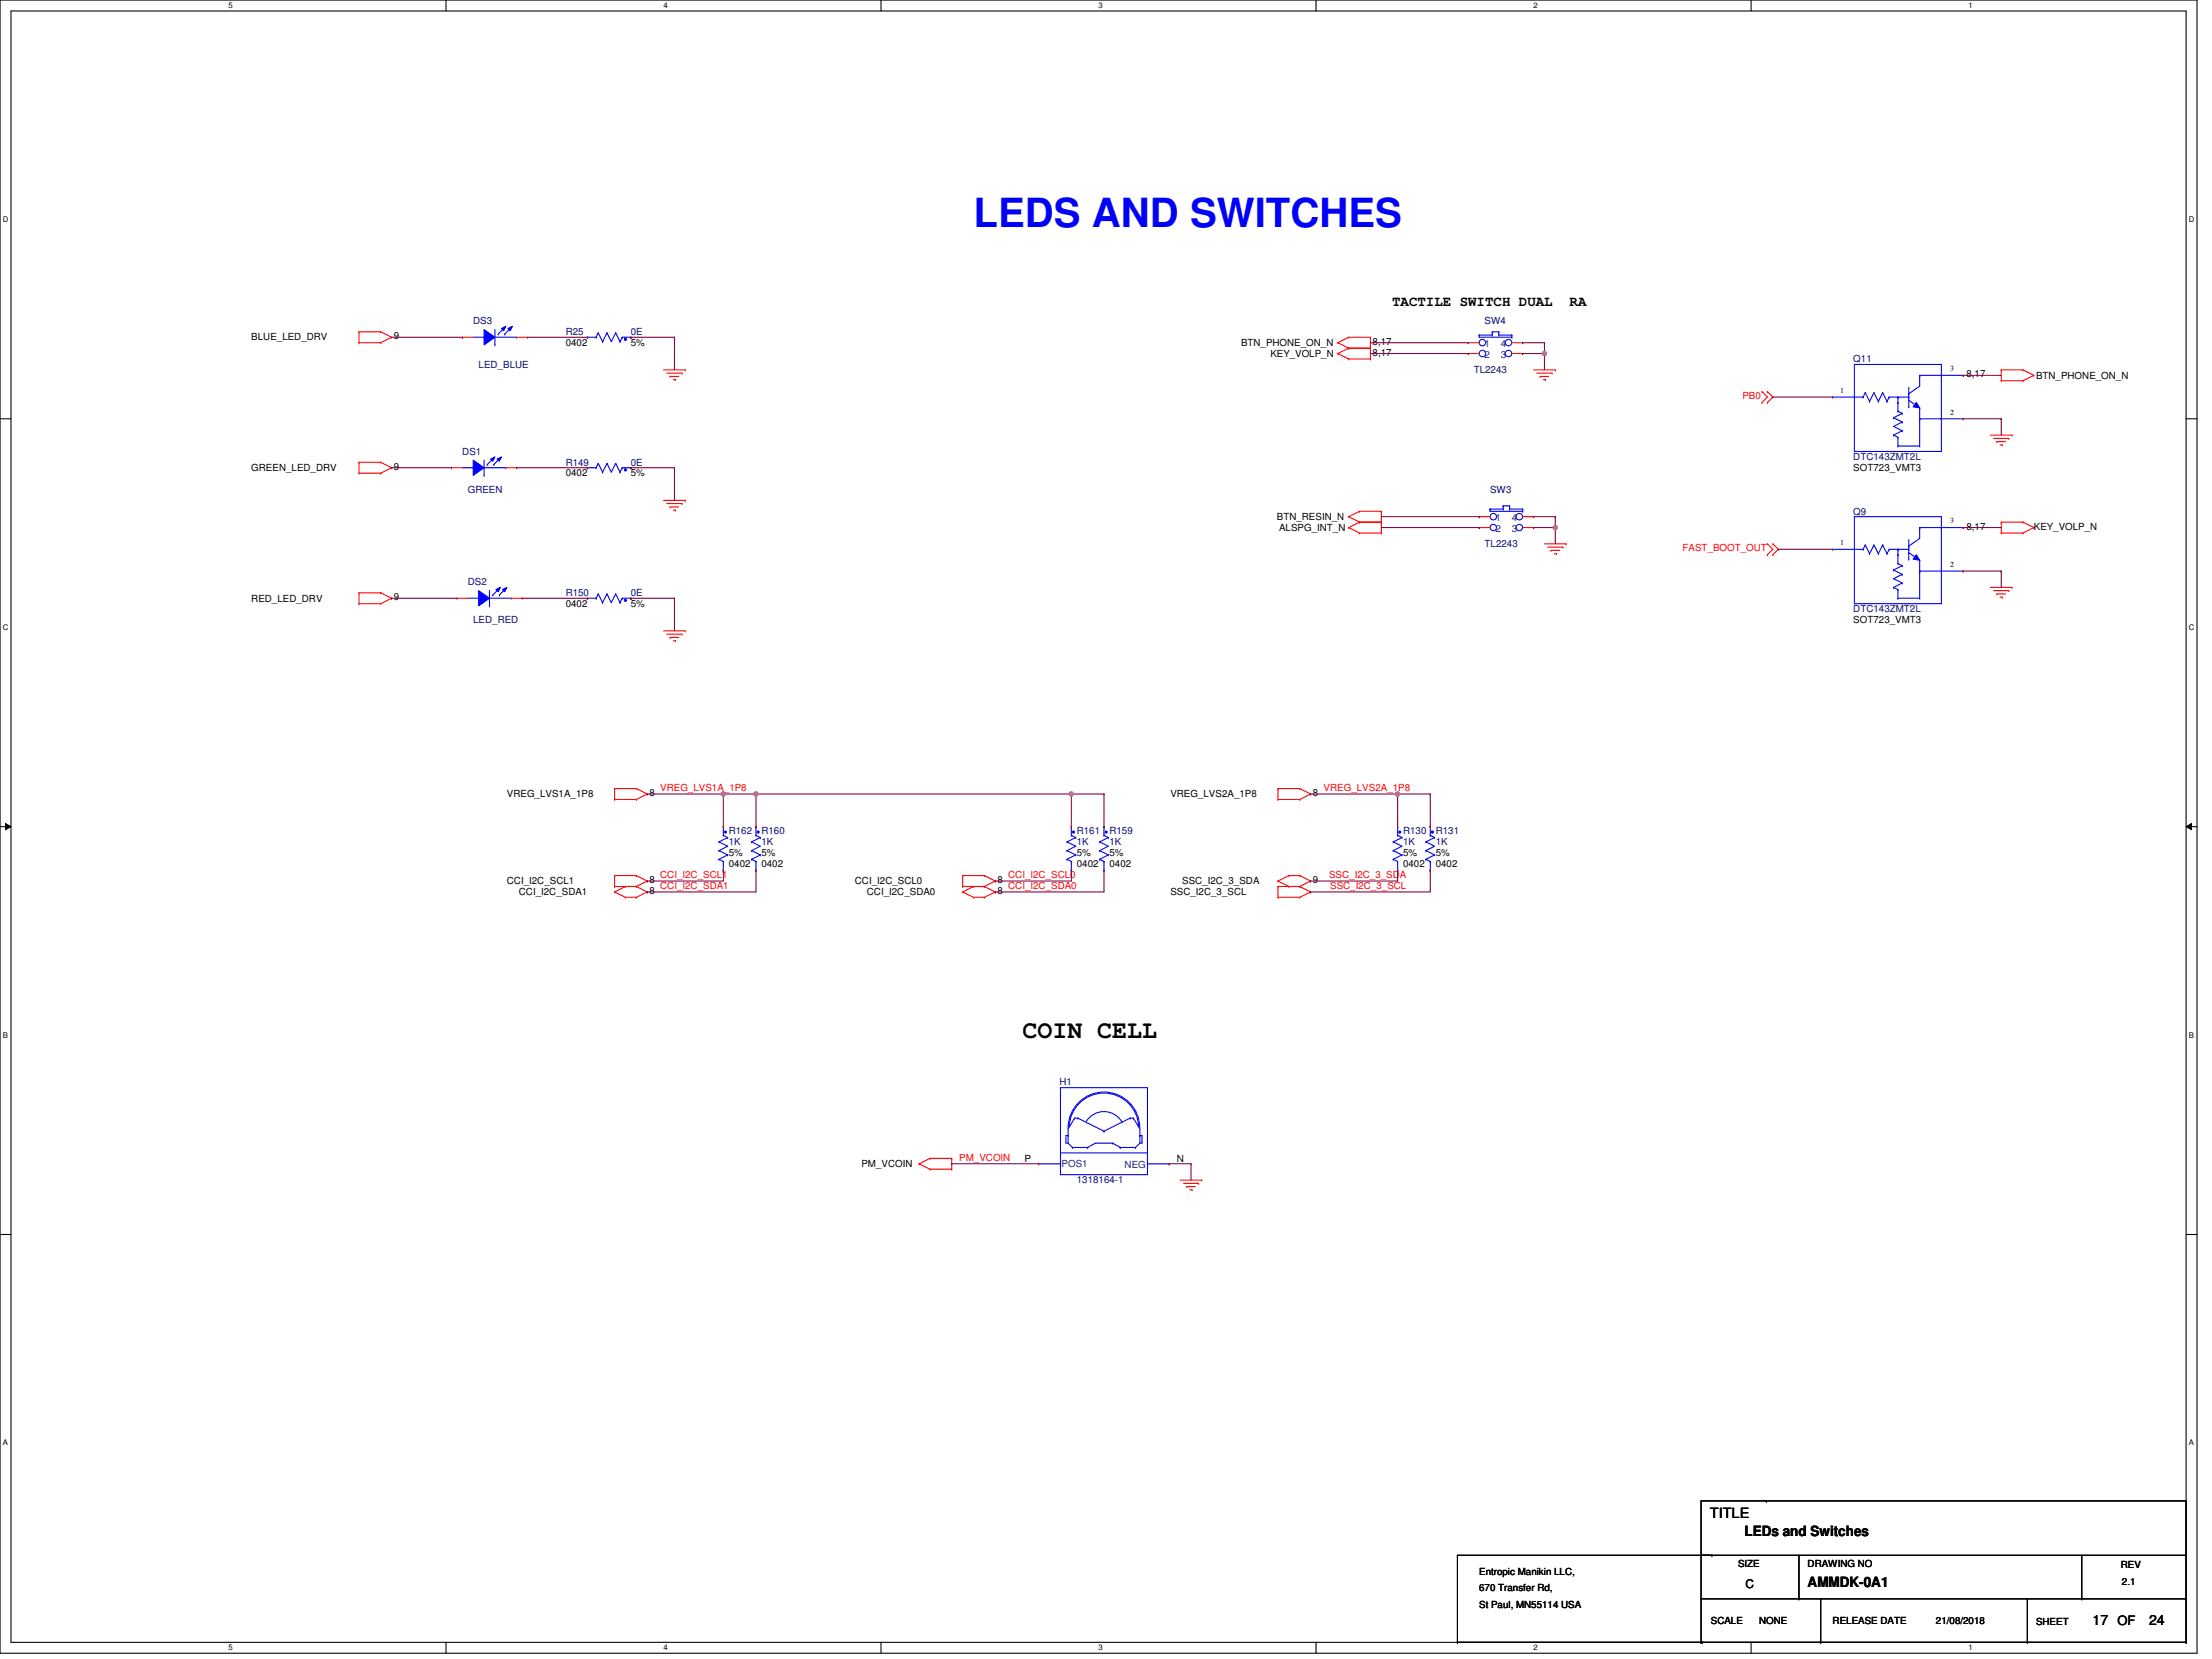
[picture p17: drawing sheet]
<svg xmlns="http://www.w3.org/2000/svg" width="610mm" height="457mm" viewBox="0 0 610 457" stroke-linecap="round" stroke-linejoin="round" font-family="sans-serif">
<defs><g id="words">
<text font-size="11.1" fill="#00f" x="268.3" y="62.5">LEDS AND SWITCHES</text>
<text font-size="6.9" x="281.8" y="286">COIN CELL</text>
<g font-size="3.9">
<text x="383.7" y="84.2">TACTILE SWITCH DUAL</text>
<text x="432.6" y="84.2">RA</text>
<text x="471.2" y="418.3">TITLE</text>
<text x="480.8" y="423.2">LEDs and Switches</text>
<text x="498.2" y="437.3">AMMDK-0A1</text>
<text x="576.7" y="447.7">17</text>
<text x="592.3" y="447.7">24</text>
</g>
<text font-size="3.6" x="583.6" y="447.7">OF</text>
<text font-size="3.3" x="481.1" y="437.6">C</text>
<g font-size="2.7" fill="#000080">
<text x="130.4" y="89.3">DS3</text>
<text x="409.2" y="89.3">SW4</text>
<text x="155.9" y="92.3">R25</text>
<text x="173.9" y="92.3">0E</text>
<text x="131.9" y="101.3">LED_BLUE</text>
<text x="510.7" y="99.8">Q11</text>
<text x="406.1" y="102.8">TL2243</text>
<text x="127.4" y="125.3">DS1</text>
<text x="155.9" y="128.3">R149</text>
<text x="173.9" y="128.3">0E</text>
<text x="510.7" y="126.8">DTC143ZMT2L</text>
<text x="128.9" y="135.8">GREEN</text>
<text x="410.7" y="135.8">SW3</text>
<text x="510.7" y="141.8">Q9</text>
<text x="409.2" y="150.8">TL2243</text>
<text x="128.9" y="161.3">DS2</text>
<text x="155.9" y="164.3">R150</text>
<text x="173.9" y="164.3">0E</text>
<text x="130.4" y="171.8">LED_RED</text>
<text x="510.7" y="168.8">DTC143ZMT2L</text>
<text x="200.8" y="229.9">R162</text>
<text x="200.8" y="232.9">1K</text>
<text x="209.8" y="229.9">R160</text>
<text x="209.8" y="232.9">1K</text>
<text x="296.8" y="229.9">R161</text>
<text x="296.8" y="232.9">1K</text>
<text x="305.8" y="229.9">R159</text>
<text x="305.8" y="232.9">1K</text>
<text x="386.7" y="229.9">R130</text>
<text x="386.7" y="232.9">1K</text>
<text x="395.7" y="229.9">R131</text>
<text x="395.7" y="232.9">1K</text>
<text x="292" y="299.1">H1</text>
<text x="296.8" y="326.1">1318164-1</text>
</g>
<g font-size="2.7">
<text x="69.3" y="93.8">BLUE_LED_DRV</text>
<text x="108.5" y="93.5">9</text>
<text x="155.9" y="95.3">0402</text>
<text x="173.9" y="95.3">5%</text>
<text x="342" y="95.3">BTN_PHONE_ON_N</text>
<text x="378.3" y="95">8,17</text>
<text x="350.1" y="98.3">KEY_VOLP_N</text>
<text x="378.3" y="98">8,17</text>
<text x="541.9" y="104">8,17</text>
<text x="561.1" y="104.3">BTN_PHONE_ON_N</text>
<text x="69.3" y="129.8">GREEN_LED_DRV</text>
<text x="108.5" y="129.5">9</text>
<text x="155.9" y="131.3">0402</text>
<text x="173.9" y="131.3">5%</text>
<text x="510.7" y="129.8">SOT723_VMT3</text>
<text x="351.9" y="143.3">BTN_RESIN_N</text>
<text x="352.5" y="146.3">ALSPG_INT_N</text>
<text x="541.9" y="146">8,17</text>
<text x="560.5" y="146">KEY_VOLP_N</text>
<text x="69.3" y="165.8">RED_LED_DRV</text>
<text x="108.5" y="165.5">9</text>
<text x="155.9" y="167.3">0402</text>
<text x="173.9" y="167.3">5%</text>
<text x="510.7" y="171.8">SOT723_VMT3</text>
<text x="139.7" y="219.7">VREG_LVS1A_1P8</text>
<text x="179" y="219.4">8</text>
<text x="322.5" y="219.7">VREG_LVS2A_1P8</text>
<text x="361.8" y="219.4">8</text>
<text x="200.8" y="235.9">5%</text>
<text x="200.8" y="238.9">0402</text>
<text x="209.8" y="235.9">5%</text>
<text x="209.8" y="238.9">0402</text>
<text x="296.8" y="235.9">5%</text>
<text x="296.8" y="238.9">0402</text>
<text x="305.8" y="235.9">5%</text>
<text x="305.8" y="238.9">0402</text>
<text x="386.7" y="235.9">5%</text>
<text x="386.7" y="238.9">0402</text>
<text x="395.7" y="235.9">5%</text>
<text x="395.7" y="238.9">0402</text>
<text x="139.7" y="243.7">CCI_I2C_SCL1</text>
<text x="179" y="243.4">8</text>
<text x="235.6" y="243.7">CCI_I2C_SCL0</text>
<text x="274.9" y="243.4">8</text>
<text x="325.8" y="243.7">SSC_I2C_3_SDA</text>
<text x="361.8" y="243.4">9</text>
<text x="143" y="246.7">CCI_I2C_SDA1</text>
<text x="179" y="246.4">8</text>
<text x="238.9" y="246.7">CCI_I2C_SDA0</text>
<text x="274.9" y="246.4">8</text>
<text x="322.5" y="246.7">SSC_I2C_3_SCL</text>
<text x="237.4" y="321.6">PM_VCOIN</text>
<text x="282.3" y="320.1">P</text>
<text x="324.3" y="320.1">N</text>
<text x="479" y="431.9">SIZE</text>
<text x="498.2" y="431.9">DRAWING NO</text>
<text x="407.6" y="434">Entropic Manikin LLC,</text>
<text x="584.5" y="432.2">REV</text>
<text x="584.8" y="436.7">2.1</text>
<text x="407.6" y="438.5">670 Transfer Rd,</text>
<text x="407.6" y="443">St Paul, MN55114 USA</text>
<text x="471.5" y="447.5">SCALE</text>
<text x="484.8" y="447.5">NONE</text>
<text x="505.1" y="447.5">RELEASE DATE</text>
<text x="533.5" y="447.5">21/08/2018</text>
<text x="561.1" y="447.8">SHEET</text>
</g>
<g font-size="2.7" fill="#004080">
<text x="409.2" y="95.7">1</text>
<text x="413.6" y="95.7">4</text>
<text x="409.2" y="98.6">2</text>
<text x="413.6" y="98.6">3</text>
<text x="412.2" y="143.6">1</text>
<text x="416.6" y="143.6">4</text>
<text x="412.2" y="146.6">2</text>
<text x="416.6" y="146.6">3</text>
<text x="292.6" y="321.6">POS1</text>
<text x="309.9" y="321.9">NEG</text>
</g>
<g font-size="2.7" fill="#f00">
<text x="480.2" y="110">PB0</text>
<text x="463.7" y="152">FAST_BOOT_OUT</text>
<text x="181.9" y="218.1">VREG_LVS1A_1P8</text>
<text x="364.8" y="218.1">VREG_LVS2A_1P8</text>
<text x="181.9" y="245.1">CCI_I2C_SDA1</text>
<text x="181.9" y="242.1">CCI_I2C_SCL1</text>
<text x="277.9" y="245.1">CCI_I2C_SDA0</text>
<text x="277.9" y="242.1">CCI_I2C_SCL0</text>
<text x="366.3" y="242.1">SSC_I2C_3_SDA</text>
<text x="366.6" y="245.1">SSC_I2C_3_SCL</text>
<text x="264.4" y="320">PM_VCOIN</text>
</g>
<g font-size="2.2">
<text x="537.4" y="102.3">3</text>
<text x="507.2" y="108.3">1</text>
<text x="537.4" y="114.3">2</text>
<text x="537.4" y="144.3">3</text>
<text x="507.2" y="150.3">1</text>
<text x="537.4" y="156.3">2</text>
</g>
<g font-size="2.1">
<text x="63" y="2.3">5</text>
<text x="182.9" y="2.3">4</text>
<text x="302.7" y="2.3">3</text>
<text x="422.6" y="2.3">2</text>
<text x="542.5" y="2.3">1</text>
<text x=".8" y="61.2">D</text>
<text x="603.2" y="61.2">D</text>
<text x=".8" y="173.5">C</text>
<text x="603.2" y="173.5">C</text>
<text x=".8" y="285.9">B</text>
<text x="603.2" y="285.9">B</text>
<text x=".8" y="398.3">A</text>
<text x="603.2" y="398.3">A</text>
<text x="63" y="454.8">5</text>
<text x="182.9" y="454.8">4</text>
<text x="302.7" y="454.8">3</text>
<text x="422.6" y="454.8">2</text>
<text x="542.5" y="454.8">1</text>
</g>
</g></defs>
<path d="M0 0h605.5v455.6h-605.5zM3 3h599.5v449.6h-599.5z" fill="none" stroke="#000" stroke-width=".3"/>
<g fill="#fff">
<path d="M63 .3h1.2v2.4h-1.2z"/>
<path d="M63 452.9h1.2v2.4h-1.2z"/>
</g>
<path d="M122.9 0v3M122.9 452.6v3" fill="none" stroke="#000" stroke-width=".3"/>
<g fill="#fff">
<path d="M182.9 .3h1.1v2.4h-1.1z"/>
<path d="M182.9 452.9h1.1v2.4h-1.1z"/>
</g>
<path d="M242.8 0v3M242.8 452.6v3" fill="none" stroke="#000" stroke-width=".3"/>
<g fill="#fff">
<path d="M302.7 .3h1.2v2.4h-1.2z"/>
<path d="M302.7 452.9h1.2v2.4h-1.2z"/>
</g>
<path d="M362.7 0v3M362.7 452.6v3" fill="none" stroke="#000" stroke-width=".3"/>
<g fill="#fff">
<path d="M422.6 .3h1.2v2.4h-1.2z"/>
<path d="M422.6 452.9h1.2v2.4h-1.2z"/>
</g>
<path d="M482.6 0v3M482.6 452.6v3" fill="none" stroke="#000" stroke-width=".3"/>
<g fill="#fff">
<path d="M542.5 .3h1.2v2.4h-1.2z"/>
<path d="M542.5 452.9h1.2v2.4h-1.2z"/>
<path d="M.8 59.2h1.5v2.4h-1.5z"/>
<path d="M603.2 59.2h1.6v2.4h-1.6z"/>
<path d="M.8 171.6h1.5v2.4h-1.5z"/>
<path d="M603.2 171.6h1.6v2.4h-1.6z"/>
</g>
<path d="M0 115.4h3M602.5 115.4h3" fill="none" stroke="#000" stroke-width=".3"/>
<g fill="#fff">
<path d="M.8 284h1.4v2.4h-1.4z"/>
<path d="M603.2 284h1.4v2.4h-1.4z"/>
</g>
<path d="M0 227.8h3M602.5 227.8h3" fill="none" stroke="#000" stroke-width=".3"/>
<path d="M1.5 226.9l1.5 .9-1.5 .9zM602.5 227.8l1.5-.9v1.8z" fill="#000"/>
<path d="M1.5 226.9l1.5 .9-1.5 .9zM602.5 227.8l1.5-.9v1.8z" fill="none" stroke="#000" stroke-width=".28"/>
<g fill="#fff">
<path d="M.7 396.4h1.5v2.4h-1.5z"/>
<path d="M603.2 396.4h1.4v2.4h-1.4z"/>
</g>
<g fill="none" stroke="#000" stroke-width=".3">
<path d="M0 340.2h3M602.5 340.2h3M486.8 413.6h.1M401.7 428.6h.1M401.7 428.6h200.8M401.7 428.6v24M471.8 428.6h.1M495.8 428.6v12M573.7 428.6v12M602.5 428.6h.1M401.7 452.6h.1M401.7 452.6h200.8"/>
<path d="M468.8 452.6h.1M468.8 452.6v-39h133.7v39M468.8 440.6h133.7M469.1 452.6h.1M495.8 440.6h.1M501.8 452.6h.1M501.8 440.6v12M558.7 452.6h.1M558.7 440.6v12M573.7 440.6h.1M602.5 440.6h.1M602.5 452.6h.1"/>
</g>
<g fill="none" stroke="#f00" stroke-width=".3">
<path d="M98.9 94.4h.1M98.9 91.4h.1M98.9 91.4v3M98.9 91.4h6M98.9 94.4h6M104.9 91.4h.1M104.9 94.4h.1M104.9 91.4l3 1.5M107.9 92.9h.1M107.9 92.9l-3 1.5M368.7 94.4h.1M368.7 97.4h.1"/>
<path d="M368.7 94.4l3 1.5M368.7 97.4l3 1.5M371.7 92.9h.1M371.7 95.9h.1M371.7 98.9h.1M371.7 92.9h6M371.7 92.9l-3 1.5M371.7 95.9h6M371.7 95.9l-3 1.5M371.7 98.9h6M377.7 95.9h.1M377.7 92.9h.1"/>
<path d="M377.7 98.9h.1M377.7 92.9v6M404.6 94.4h.1M404.6 97.4h.1M404.6 94.4h3M404.6 97.4h3M416.6 94.4h3M416.6 97.4h3M419.6 97.4h.1M419.6 94.4h.1M182.9 101.9h5.9M183.7 102.8h4.3"/>
<path d="M184.7 103.7h.1M184.7 103.7h2.3M185.5 104.6h.7M186.2 104.6h.1M188 102.8h.1M188.8 101.9h.1M422.6 101.9h6M423.5 102.8h4.2M424.4 103.7h.1M424.4 103.7h2.4M425.3 104.6h.6M425.9 104.6h.1"/>
<path d="M427.7 102.8h.1M428.6 101.9h.1M485.6 107.9h.1M485.6 110.9h.1M485.6 107.9l1.5 1.5-1.5 1.5M487.1 110.9h.1M487.1 107.9h.1M487.1 107.9l1.5 1.5-1.5 1.5M548.5 119.9h6M551.5 104.9h.1M551.5 101.9h.1M551.5 101.9h6"/>
<path d="M551.5 104.9h6M551.5 101.9v3M554.5 119.9h.1M557.5 101.9h.1M557.5 104.9h.1M557.5 101.9l3 1.5M560.5 103.4h.1M560.5 103.4l-3 1.5M98.9 130.4h.1M98.9 127.4h.1M98.9 127.4h6M98.9 130.4h6"/>
<path d="M98.9 127.4v3M104.9 127.4h.1M104.9 130.4h.1M104.9 127.4l3 1.5M107.9 128.9h.1M107.9 128.9l-3 1.5M182.9 137.9h5.9M183.7 138.8h4.3M184.7 139.7h.1M184.7 139.7h2.3M188 138.8h.1M188.8 137.9h.1"/>
<path d="M549.4 120.8h4.2M550.3 121.7h.1M550.3 121.7h2.4M551.2 122.6h.6M551.8 122.6h.1M553.6 120.8h.1M185.5 140.6h.7M186.2 140.6h.1M371.7 142.4h.1M371.7 145.4h.1M371.7 142.4l3 1.5M371.7 145.4l3 1.5"/>
<path d="M374.7 140.9h.1M374.7 143.9h.1M374.7 146.9h.1M374.7 140.9h6M374.7 140.9l-3 1.5M374.7 143.9h6M374.7 143.9l-3 1.5M374.7 146.9h6M380.7 143.9h.1M380.7 140.9h.1M380.7 146.9h.1M380.7 140.9v6"/>
<path d="M425.6 149.9h6M426.5 150.8h4.2M427.4 151.7h.1M427.4 151.7h2.4M428.3 152.6h.6M428.9 152.6h.1M430.7 150.8h.1M431.6 149.9h.1M487.1 149.9h.1M487.1 152.9h.1M487.1 149.9l1.5 1.5-1.5 1.5M488.6 152.9h.1"/>
<path d="M488.6 149.9h.1M488.6 149.9l1.5 1.5-1.5 1.5M551.5 143.9h.1M551.5 146.9h.1M551.5 143.9h6M551.5 146.9h6M551.5 143.9v3M557.5 146.9h.1M557.5 143.9h.1M557.5 143.9l3 1.5M560.5 145.4h.1M560.5 145.4l-3 1.5"/>
<path d="M98.9 166.4h.1M98.9 163.4h.1M98.9 163.4v3M98.9 163.4h6M98.9 166.4h6M104.9 163.4h.1M104.9 166.4h.1M104.9 163.4l3 1.5M107.9 164.9h.1M107.9 164.9l-3 1.5M182.9 173.9h5.9M183.7 174.8h4.3"/>
<path d="M184.7 175.7h.1M184.7 175.7h2.3M185.5 176.6h.7M186.2 176.6h.1M188 174.8h.1M188.8 173.9h.1M548.5 161.9h6M549.4 162.8h4.2M550.3 163.7h.1M550.3 163.7h2.4M551.2 164.6h.6M551.8 164.6h.1"/>
<path d="M553.6 162.8h.1M554.5 161.9h.1M169.4 217.3h.1M169.4 217.3h6M169.4 217.3v3M175.4 217.3h.1M175.4 217.3l3 1.5M178.4 218.8h.1M178.4 218.8l-3 1.5M352.2 217.3h.1M352.2 217.3h6M352.2 217.3v3"/>
<path d="M358.2 217.3h.1M358.2 217.3l3 1.5M361.2 218.8h.1M361.2 218.8l-3 1.5M169.4 220.3h.1M169.4 220.3h6M175.4 220.3h.1M352.2 220.3h.1M352.2 220.3h6M358.2 220.3h.1M169.4 244.3h.1M169.4 241.3h.1"/>
<path d="M169.4 245.8h.1M169.4 241.3v3M169.4 241.3h6M169.4 244.3h6M169.4 245.8l3 1.5M172.4 244.3h.1M172.4 247.3h.1M172.4 247.3h3M172.4 244.3l-3 1.5M175.4 241.3h.1M175.4 244.3h.1M175.4 247.3h.1"/>
<path d="M175.4 241.3l3 1.5M175.4 244.3l3 1.5M178.4 242.8h.1M178.4 245.8h.1M178.4 242.8l-3 1.5M178.4 245.8l-3 1.5M265.3 244.3h.1M265.3 241.3h.1M265.3 245.8h.1M265.3 241.3h6M265.3 244.3h6M265.3 241.3v3"/>
<path d="M265.3 245.8l3 1.5M268.3 244.3h.1M268.3 247.3h.1M268.3 247.3h3M268.3 244.3l-3 1.5M271.3 241.3h.1M271.3 244.3h.1M271.3 247.3h.1M271.3 241.3l3 1.5M271.3 244.3l3 1.5M274.3 242.8h.1M274.3 245.8h.1"/>
<path d="M274.3 242.8l-3 1.5M274.3 245.8l-3 1.5M352.2 242.8h.1M352.2 247.3h.1M352.2 244.3h.1M352.2 244.3v3M352.2 244.3h6M352.2 242.8l3 1.5M352.2 247.3h6M355.2 241.3h.1M355.2 244.3h.1M355.2 241.3l-3 1.5"/>
<path d="M355.2 241.3h3M358.2 241.3h.1M358.2 244.3h.1M358.2 247.3h.1M358.2 241.3l3 1.5M358.2 244.3l3 1.5M361.2 242.8h.1M361.2 245.8h.1M361.2 242.8l-3 1.5M361.2 245.8l-3 1.5M256.3 319.2h.1M256.3 319.2l-3 1.5"/>
<path d="M256.3 319.2h6M262.3 319.2h.1M262.3 319.2v3M253.3 320.7h.1M253.3 320.7l3 1.5M256.3 322.2h.1M256.3 322.2h6M262.3 322.2h.1M325.2 325.2h6M326.1 326.1h4.2M327 327h.1M327 327h2.4"/>
<path d="M327.9 327.9h.6M328.5 327.9h.1M330.3 326.1h.1M331.2 325.2h.1"/>
</g>
<g fill="none" stroke="#00f" stroke-width=".3">
<path d="M407.6 92.3h.1M407.6 92.3v.6h9M407.6 92.3h3.6M411.2 91.4h.1M411.2 92.3h.1M411.2 91.4h1.8M411.2 91.4v.9M413 92.3h.1M413 91.4h.1M413 92.3h3.6M413 91.4v.9M416.6 92.9h.1"/>
<path d="M416.6 92.3h.1M416.6 92.3v.6M127.4 128.9h3M130.4 128.9h.1M133.4 131h.1M133.4 126.8v4.2M133.4 128.9h6M139.4 128.9h.1"/>
<circle cx="408.5" cy="94.4" r=".89"/>
<circle cx="408.5" cy="97.4" r=".89"/>
<circle cx="415.7" cy="94.4" r=".89"/>
<circle cx="415.7" cy="97.4" r=".89"/>
</g>
<path d="M130.4 126.8l3 2.1-3 2.1z" fill-rule="evenodd" fill="#00f"/>
<path d="M130.4 126.8l3 2.1-3 2.1z" fill="none" stroke="#00f" stroke-width=".3"/>
<path d="M137 126.5l1.2-.6-.6 1.2z" fill-rule="evenodd" fill="#00f"/>
<path d="M137 126.5l1.2-.6-.6 1.2z" fill="none" stroke="#00f" stroke-width=".3"/>
<path d="M135.2 126.5l1.2-.6-.6 1.2z" fill-rule="evenodd" fill="#00f"/>
<g fill="none" stroke="#00f" stroke-width=".3">
<path d="M134.3 128h.1M135.2 126.5l1.2-.6-.6 1.2zM136.1 128h.1M136.1 126.2l-1.8 1.8M137.9 126.2l-1.8 1.8M505.1 151.4h8.3M511 142.4h24v24h-24zM511 151.4h.1M513.4 151.4h.1M514.1 150.2h.1M514.1 150.2l1.1 2.4M514.1 150.2l-.7 1.2"/>
<path d="M515.2 152.6h.1M515.2 152.6l1.2-2.4 1.3 2.4M517.7 152.6h.1M518.8 150.2h.1M518.8 150.2l1.2 2.4M518.8 150.2l-1.1 2.4M520 152.6h.1M520.6 151.4h.1M520.6 151.4h5.4M520.6 151.4l-.6 1.2M521.8 157.1h.1M521.8 157.1l2.4 1.2"/>
<path d="M523 151.4h.1M523 152.9h.1M523 155.3h.1M523 151.4v3.9M523 155.3l1.2 .6M524.2 155.9h.1M524.2 158.3h.1M524.2 155.9l-2.4 1.2M524.2 158.3l-2.4 1.2 2.4 1.2M526 150.5h.1M526 154.1h.1M526 151.4h.1"/>
<path d="M526 152.3l3 2.1M526 148.7v5.4M529 157.4h.1M529 145.4h.1M529 154.4h.1M529 157.4h12M529 145.4h12M529 145.4v3l-3 2.1M529 154.4v10.5M535 157.4h.1M535 145.4h.1M521.8 161.9h.1"/>
<path d="M521.8 161.9l1.2 .6M523 164.9h.1M523 162.5h.1M523 162.5v2.4M523 164.9h6M524.2 160.7h.1M524.2 160.7l-2.4 1.2M529 164.9h.1"/>
</g>
<path d="M124.4 128.9h.1M124.4 128.9h3M139.4 128.9h3M142.4 128.9h.1" fill="none" stroke="#f00" stroke-width=".3"/>
<path d="M528.1 152.9l.9 1.5-1.8-.3z" fill="#00f"/>
<g fill="none" stroke="#00f" stroke-width=".3">
<path d="M161.9 92.9h.1M161.9 92.9h2.4M164.3 92.9h.1M164.9 91.7h.1M164.9 91.7l-.6 1.2M164.9 91.7l1.2 2.4M166.1 94.1h.1M167.3 91.7h.1M167.3 91.7l-1.2 2.4M167.3 91.7l1.2 2.4 1.2-2.4M169.7 91.7h.1M169.7 91.7l1.2 2.4"/>
<path d="M170.9 94.1h.1M171.5 92.9h.1M171.5 92.9h2.4M171.5 92.9l-.6 1.2M173.9 92.9h.1M528.1 152.9l.9 1.5-1.8-.3z"/>
</g>
<path d="M505.1 151.4h.1M541 157.4h.1M541 145.4h.1" fill="none" stroke="#f00" stroke-width=".3"/>
<circle cx="172.4" cy="93.5" r=".29" fill="#00f"/>
<g fill="none" stroke="#00f" stroke-width=".3">
<path d="M198.1 236.8h.1M198.1 234.4h.1M198.1 232h.1M198.1 236.8l1.2 .6M198.1 234.4l2.4 1.2M198.1 232l2.4 1.2-2.4 1.2M199.3 227.8h.1M199.3 239.8h.1M199.3 237.4h.1M199.3 230.2h.1M199.3 227.8v2.4M199.3 237.4v2.4"/>
<path d="M199.3 230.2l1.2 .6M200.5 235.6h.1M200.5 230.8h.1M200.5 235.6l-2.4 1.2M200.5 230.8l-2.4 1.2"/>
<circle cx="172.4" cy="93.5" r=".29"/>
</g>
<path d="M161.9 92.9h.1M173.9 92.9h.1" fill="none" stroke="#f00" stroke-width=".3"/>
<circle cx="199.9" cy="229.3" r=".29" fill="#00f"/>
<g fill="none" stroke="#00f" stroke-width=".3">
<path d="M161.9 128.9h.1M161.9 128.9h2.4M164.3 128.9h.1M164.9 127.7h.1M164.9 127.7l-.6 1.2M164.9 127.7l1.2 2.4M166.1 130.1h.1M167.3 127.7h.1M167.3 127.7l-1.2 2.4M167.3 127.7l1.2 2.4 1.2-2.4M169.7 127.7h.1M169.7 127.7l1.2 2.4"/>
<path d="M170.9 130.1h.1M171.5 128.9h.1M171.5 128.9h2.4M171.5 128.9l-.6 1.2M173.9 128.9h.1"/>
<circle cx="199.9" cy="229.3" r=".29"/>
</g>
<path d="M199.3 227.8h.1M199.3 239.8h.1" fill="none" stroke="#f00" stroke-width=".3"/>
<circle cx="172.4" cy="129.5" r=".3" fill="#00f"/>
<g fill="none" stroke="#00f" stroke-width=".3">
<path d="M207.1 236.8h.1M207.1 234.4h.1M207.1 232h.1M207.1 236.8l1.2 .6M207.1 234.4l2.4 1.2M207.1 232l2.4 1.2-2.4 1.2M208.3 227.8h.1M208.3 239.8h.1M208.3 237.4h.1M208.3 230.2h.1M208.3 227.8v2.4M208.3 237.4v2.4"/>
<path d="M208.3 230.2l1.2 .6M209.5 235.6h.1M209.5 230.8h.1M209.5 235.6l-2.4 1.2M209.5 230.8l-2.4 1.2"/>
<circle cx="172.4" cy="129.5" r=".3"/>
</g>
<path d="M161.9 128.9h.1M173.9 128.9h.1" fill="none" stroke="#f00" stroke-width=".3"/>
<circle cx="208.9" cy="229.3" r=".29" fill="#00f"/>
<g fill="none" stroke="#00f" stroke-width=".3">
<path d="M505.1 109.4h8.3M511 100.4h24v24h-24zM511 109.4h.1M513.4 109.4h.1M514.1 108.2h.1M514.1 108.2l1.1 2.4M514.1 108.2l-.7 1.2M515.2 110.6h.1M515.2 110.6l1.2-2.4 1.3 2.4M517.7 110.6h.1M518.8 108.2h.1M518.8 108.2l1.2 2.4"/>
<path d="M518.8 108.2l-1.1 2.4M520 110.6h.1M520.6 109.4h.1M520.6 109.4h5.4M520.6 109.4l-.6 1.2M521.8 115.1h.1M521.8 119.9h.1M521.8 115.1l2.4 1.2M521.8 119.9l1.2 .6M523 109.4h.1M523 110.9h.1M523 113.3h.1"/>
<path d="M523 109.4v3.9M523 113.3l1.2 .6M524.2 113.9h.1M524.2 116.3h.1M524.2 118.7h.1M524.2 113.9l-2.4 1.2M524.2 116.3l-2.4 1.2 2.4 1.2M524.2 118.7l-2.4 1.2M526 108.5h.1M526 112.1h.1M526 109.4h.1M526 110.3l3 2.1"/>
<path d="M526 106.7v5.4M529 115.4h.1M529 103.4h.1M529 112.4h.1M529 115.4h12M529 103.4h12M529 103.4v3l-3 2.1M529 112.4v10.5M535 115.4h.1M535 103.4h.1M523 122.9h.1M523 120.5h.1"/>
<path d="M523 120.5v2.4M523 122.9h6M529 122.9h.1"/>
<circle cx="208.9" cy="229.3" r=".29"/>
</g>
<path d="M208.3 227.8h.1M208.3 239.8h.1" fill="none" stroke="#f00" stroke-width=".3"/>
<path d="M528.1 110.9l.9 1.5-1.8-.3z" fill="#00f"/>
<path d="M130.4 92.9h3M133.4 92.9h.1M136.4 95h.1M136.4 90.8v4.2M136.4 92.9h6M142.4 92.9h.1M528.1 110.9l.9 1.5-1.8-.3z" fill="none" stroke="#00f" stroke-width=".3"/>
<path d="M505.1 109.4h.1M541 115.4h.1M541 103.4h.1" fill="none" stroke="#f00" stroke-width=".3"/>
<path d="M133.4 90.8l3 2.1-3 2.1z" fill-rule="evenodd" fill="#00f"/>
<path d="M133.4 90.8l3 2.1-3 2.1z" fill="none" stroke="#00f" stroke-width=".3"/>
<path d="M140 90.6l1.2-.7-.6 1.2z" fill-rule="evenodd" fill="#00f"/>
<path d="M140 90.6l1.2-.7-.6 1.2z" fill="none" stroke="#00f" stroke-width=".3"/>
<path d="M138.2 90.6l1.2-.7-.6 1.2z" fill-rule="evenodd" fill="#00f"/>
<g fill="none" stroke="#00f" stroke-width=".3">
<path d="M137.3 92.1h.1M138.2 90.6l1.2-.7-.6 1.2zM139.1 92.1h.1M139.1 90.3l-1.8 1.8M140.9 90.3l-1.8 1.8M161.9 164.9h.1M161.9 164.9h2.4M164.3 164.9h.1M164.9 163.7h.1M164.9 163.7l-.6 1.2M164.9 163.7l1.2 2.4M166.1 166.1h.1"/>
<path d="M167.3 163.7h.1M167.3 163.7l-1.2 2.4M167.3 163.7l1.2 2.4 1.2-2.4M169.7 163.7h.1M169.7 163.7l1.2 2.4M170.9 166.1h.1M171.5 164.9h.1M171.5 164.9h2.4M171.5 164.9l-.6 1.2M173.9 164.9h.1"/>
</g>
<path d="M127.4 92.9h.1M127.4 92.9h3M142.4 92.9h3M145.4 92.9h.1" fill="none" stroke="#f00" stroke-width=".3"/>
<circle cx="172.4" cy="165.5" r=".29" fill="#00f"/>
<g fill="none" stroke="#00f" stroke-width=".3">
<path d="M303 236.8h.1M303 234.4h.1M303 232h.1M303 236.8l1.2 .6M303 234.4l2.4 1.2M303 232l2.4 1.2-2.4 1.2M304.2 227.8h.1M304.2 239.8h.1M304.2 237.4h.1M304.2 230.2h.1M304.2 227.8v2.4M304.2 237.4v2.4"/>
<path d="M304.2 230.2l1.2 .6M305.4 235.6h.1M305.4 230.8h.1M305.4 235.6l-2.4 1.2M305.4 230.8l-2.4 1.2"/>
<circle cx="172.4" cy="165.5" r=".29"/>
</g>
<path d="M161.9 164.9h.1M173.9 164.9h.1" fill="none" stroke="#f00" stroke-width=".3"/>
<circle cx="304.8" cy="229.3" r=".29" fill="#00f"/>
<g fill="none" stroke="#00f" stroke-width=".3">
<path d="M294 236.8h.1M294 234.4h.1M294 232h.1M294 236.8l1.3 .6M294 234.4l2.5 1.2M294 232l2.5 1.2-2.5 1.2M295.3 227.8h.1M295.3 239.8h.1M295.3 237.4h.1M295.3 230.2h.1M295.3 227.8v2.4M295.3 237.4v2.4"/>
<path d="M295.3 230.2l1.2 .6M296.5 235.6h.1M296.5 230.8h.1M296.5 235.6l-2.5 1.2M296.5 230.8l-2.5 1.2"/>
<circle cx="304.8" cy="229.3" r=".29"/>
</g>
<path d="M304.2 227.8h.1M304.2 239.8h.1" fill="none" stroke="#f00" stroke-width=".3"/>
<circle cx="295.8" cy="229.3" r=".29" fill="#00f"/>
<g fill="none" stroke="#00f" stroke-width=".3">
<path d="M384 236.8h.1M384 234.4h.1M384 232h.1M384 236.8l1.2 .6M384 234.4l2.4 1.2M384 232l2.4 1.2-2.4 1.2M385.2 227.8h.1M385.2 239.8h.1M385.2 237.4h.1M385.2 230.2h.1M385.2 227.8v2.4M385.2 237.4v2.4"/>
<path d="M385.2 230.2l1.2 .6M386.4 235.6h.1M386.4 230.8h.1M386.4 235.6l-2.4 1.2M386.4 230.8l-2.4 1.2M292.2 299.7h24v24h-24zM292.2 317.7h24M293.8 312.9h.6v2.1h-.6zM294.4 312.9h.1M294.4 310.8a9.9 9.9 0 0 1 9.8-9.9 9.9 9.9 0 0 1 9.9 9.9M294.4 315l1.1 1.2M294.7 310.5a9.6 9.6 0 0 1 9.5-9.3 9.6 9.6 0 0 1 9.6 9.3"/>
<path d="M295.5 316.2h.1M295.5 316.2h4.2M296.1 308.1h.1M296.1 308.1l-1.7 3v1.8M296.1 308.1h1M297.1 308.1h.1M297.1 308.1l7.1 3.6M299.4 309a5.7 5.7 0 0 1 9.9 .4M299.7 316.2h.1M304.2 311.7h.1M306.6 315h.1M306.6 315h-4.7l-2.2 1.2"/>
<path d="M306.6 315l2.1 1.2M308.7 316.2h.1M308.7 316.2h4.2M311.4 308.1h.1M311.4 308.1h.9M311.4 308.1l-7.2 3.6M312.3 308.1h.1M312.3 308.1l1.8 3v1.8M312.9 316.2h.1M314.1 312.9h.6v2.1h-.6zM314.1 312.9h.1M314.1 315l-1.2 1.2"/>
<path d="M316.2 317.7h.1M286.3 320.7h5.9M292.2 320.7h.1M316.2 320.7h.1M316.2 320.7h6"/>
<circle cx="295.8" cy="229.3" r=".29"/>
</g>
<path d="M295.3 227.8h.1M295.3 239.8h.1M286.3 320.7h.1M322.2 320.7h.1" fill="none" stroke="#f00" stroke-width=".3"/>
<circle cx="385.8" cy="229.3" r=".29" fill="#00f"/>
<g fill="none" stroke="#00f" stroke-width=".3">
<path d="M414.3 139.4h.1M414.3 139.4h1.7M414.3 139.4v.9M416 139.4h.1M416 139.4v.9M410.7 140.3h.1M410.7 140.3v.6h8.9M410.7 140.3h3.6M414.3 140.3h.1M416 140.3h.1M416 140.3h3.6M419.6 140.9h.1"/>
<path d="M419.6 140.3h.1M419.6 140.3v.6M393 236.8h.1M393 234.4h.1M393 232h.1M393 236.8l1.2 .6M393 234.4l2.3 1.2M393 232l2.3 1.2-2.3 1.2M394.2 227.8h.1M394.2 239.8h.1M394.2 237.4h.1M394.2 230.2h.1"/>
<path d="M394.2 227.8v2.4M394.2 237.4v2.4M394.2 230.2l1.1 .6M395.3 235.6h.1M395.3 230.8h.1M395.3 235.6l-2.3 1.2M395.3 230.8l-2.3 1.2"/>
<circle cx="411.5" cy="142.4" r=".89"/>
<circle cx="411.5" cy="145.4" r=".89"/>
<circle cx="418.7" cy="142.4" r=".89"/>
<circle cx="418.7" cy="145.4" r=".89"/>
<circle cx="385.8" cy="229.3" r=".29"/>
</g>
<path d="M407.6 142.4h.1M407.6 145.4h.1M407.6 142.4h3.1M407.6 145.4h3.1M419.6 142.4h3M419.6 145.4h3M422.6 145.4h.1M422.6 142.4h.1M385.2 227.8h.1M385.2 239.8h.1" fill="none" stroke="#f00" stroke-width=".3"/>
<circle cx="394.7" cy="229.3" r=".29" fill="#00f"/>
<g fill="none" stroke="#00f" stroke-width=".3">
<path d="M128.9 164.9h3M131.9 164.9h.1M134.9 167h.1M134.9 162.8v4.2M134.9 164.9h6M140.9 164.9h.1"/>
<circle cx="394.7" cy="229.3" r=".29"/>
</g>
<path d="M394.2 227.8h.1M394.2 239.8h.1" fill="none" stroke="#f00" stroke-width=".3"/>
<path d="M131.9 162.8l3 2.1-3 2.1z" fill-rule="evenodd" fill="#00f"/>
<path d="M131.9 162.8l3 2.1-3 2.1z" fill="none" stroke="#00f" stroke-width=".3"/>
<path d="M138.5 162.5l1.2-.6-.6 1.2z" fill-rule="evenodd" fill="#00f"/>
<path d="M138.5 162.5l1.2-.6-.6 1.2z" fill="none" stroke="#00f" stroke-width=".3"/>
<path d="M136.7 162.5l1.2-.6-.6 1.2z" fill-rule="evenodd" fill="#00f"/>
<path d="M135.8 164h.1M136.7 162.5l1.2-.6-.6 1.2zM137.6 164h.1M137.6 162.2l-1.8 1.8M139.4 162.2l-1.8 1.8" fill="none" stroke="#00f" stroke-width=".3"/>
<path d="M125.9 164.9h.1M125.9 164.9h3M140.9 164.9h3M143.9 164.9h.1" fill="none" stroke="#f00" stroke-width=".3"/>
<g fill="none" stroke="#800040" stroke-width=".3">
<path d="M107.9 92.9h19.5M127.4 92.9h.1M145.4 92.9h16.5M161.9 92.9h.1M173.9 92.9h.1M173.9 92.9h12M185.9 92.9h.1M185.9 92.9v9M419.6 94.4h.1M419.6 97.4h.1M419.6 94.4h6M425.6 94.4h.1"/>
<path d="M425.6 94.4v3h-6M107.9 128.9h16.5M124.4 128.9h.1M142.4 128.9h19.5M161.9 128.9h.1M173.9 128.9h.1M173.9 128.9h12M185.9 128.9h.1M185.9 128.9v9M107.9 164.9h.1M107.9 164.9h18M143.9 164.9h18"/>
<path d="M161.9 164.9h.1M173.9 164.9h.1M173.9 164.9h12M185.9 164.9h.1M185.9 164.9v9"/>
</g>
<circle cx="425.6" cy="97.4" r=".59" fill="#f0f"/>
<circle cx="425.6" cy="97.4" r=".59" fill="none" stroke="#f0f" stroke-width=".3"/>
<path d="M377.7 94.4h26.9M377.7 97.4h26.9M404.6 94.4h.1M404.6 97.4h.1M425.6 97.4h.1M425.6 97.4v4.5M422.6 142.4h.1M422.6 142.4h6M428.6 142.4h.1M428.6 142.4v3" fill="none" stroke="#800040" stroke-width=".3"/>
<circle cx="428.6" cy="145.4" r=".59" fill="#f0f"/>
<circle cx="428.6" cy="145.4" r=".59" fill="none" stroke="#f0f" stroke-width=".3"/>
<g fill="none" stroke="#800040" stroke-width=".3">
<path d="M488.6 109.4h.1M488.6 109.4h16.5M541 103.4h.1M541 103.4h10.5M541 115.4h10.5M551.5 115.4h.1M551.5 115.4v4.5M380.7 145.4h26.9M380.7 142.4h26.9M407.6 142.4h.1M407.6 145.4h.1M422.6 145.4h.1"/>
<path d="M422.6 145.4h6M428.6 145.4h.1M428.6 145.4v4.5M490.1 151.4h.1M490.1 151.4h15M541 145.4h.1M541 145.4h10.5M541 157.4h10.5M551.5 157.4h.1M551.5 157.4v4.5M178.4 218.8h.1M178.4 218.8h20.9"/>
<path d="M199.3 218.8h.1M199.3 218.8v9M295.3 218.8h.1M295.3 218.8v9M385.2 218.8h.1M385.2 218.8v9M199.3 239.8h.1M199.3 239.8v3h-20.9M208.3 239.8h.1M208.3 239.8v6h-29.9M295.3 239.8h.1M295.3 239.8v3h-21"/>
<path d="M304.2 239.8h.1M304.2 239.8v6h-29.9M385.2 239.8h.1M385.2 239.8v3h-24M394.2 239.8h.1M394.2 239.8v6h-33M178.4 245.8h.1M178.4 242.8h.1M274.3 245.8h.1M274.3 242.8h.1M361.2 245.8h.1M361.2 242.8h.1"/>
</g>
<circle cx="199.3" cy="218.8" r=".59" fill="#f0f"/>
<circle cx="199.3" cy="218.8" r=".59" fill="none" stroke="#f0f" stroke-width=".3"/>
<path d="M199.3 218.8h.1M199.3 218.8h104.9M208.3 218.8h.1M208.3 218.8v9M295.3 218.8h.1M304.2 218.8h.1M304.2 218.8v9" fill="none" stroke="#800040" stroke-width=".3"/>
<circle cx="295.2" cy="218.8" r=".59" fill="#f0f"/>
<circle cx="295.2" cy="218.8" r=".59" fill="none" stroke="#f0f" stroke-width=".3"/>
<circle cx="208.3" cy="218.8" r=".59" fill="#f0f"/>
<circle cx="208.3" cy="218.8" r=".59" fill="none" stroke="#f0f" stroke-width=".3"/>
<path d="M361.2 218.8h.1M361.2 218.8h33M385.2 218.8h.1M394.2 218.8h.1M394.2 218.8v9" fill="none" stroke="#800040" stroke-width=".3"/>
<circle cx="385.2" cy="218.8" r=".59" fill="#f0f"/>
<circle cx="385.2" cy="218.8" r=".59" fill="none" stroke="#f0f" stroke-width=".3"/>
<path d="M262.3 320.7h.1M262.3 320.7h24M322.2 320.7h.1M322.2 320.7h6M328.2 320.7h.1M328.2 320.7v4.5" fill="none" stroke="#800040" stroke-width=".3"/>
<circle cx="425.6" cy="97.4" r=".59" fill="#f0f"/>
<circle cx="425.6" cy="97.4" r=".59" fill="none" stroke="#f0f" stroke-width=".3"/>
<circle cx="428.6" cy="145.4" r=".59" fill="#f0f"/>
<circle cx="428.6" cy="145.4" r=".59" fill="none" stroke="#f0f" stroke-width=".3"/>
<circle cx="199.3" cy="218.8" r=".59" fill="#f0f"/>
<circle cx="199.3" cy="218.8" r=".59" fill="none" stroke="#f0f" stroke-width=".3"/>
<circle cx="295.2" cy="218.8" r=".59" fill="#f0f"/>
<circle cx="295.2" cy="218.8" r=".59" fill="none" stroke="#f0f" stroke-width=".3"/>
<circle cx="208.3" cy="218.8" r=".59" fill="#f0f"/>
<circle cx="208.3" cy="218.8" r=".59" fill="none" stroke="#f0f" stroke-width=".3"/>
<circle cx="385.2" cy="218.8" r=".59" fill="#f0f"/>
<circle cx="385.2" cy="218.8" r=".59" fill="none" stroke="#f0f" stroke-width=".3"/>
<use href="#words"/>
</svg>
